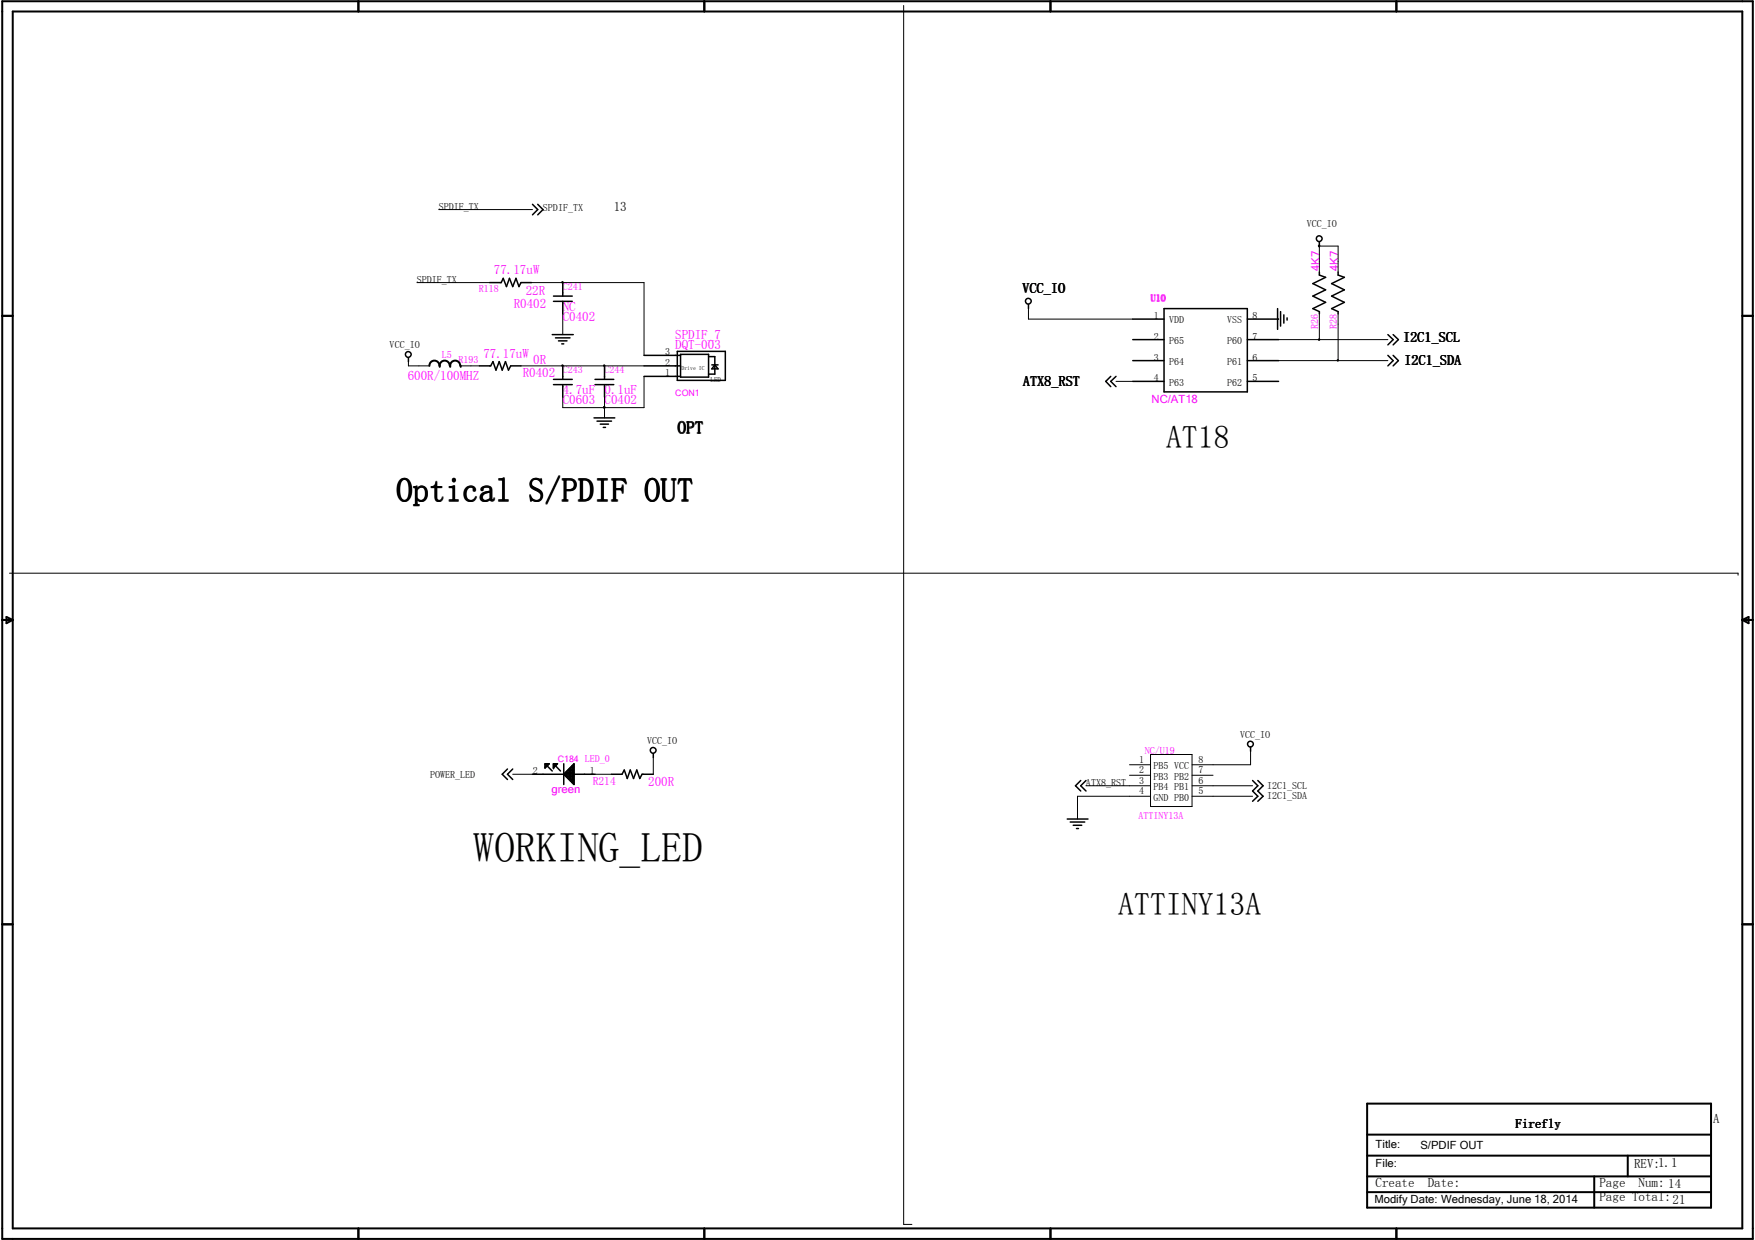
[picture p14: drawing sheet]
<svg xmlns="http://www.w3.org/2000/svg" width="297mm" height="210mm" viewBox="0 0 297 210" stroke-linecap="round" stroke-linejoin="round" font-family="sans-serif">
<defs><g id="words">
<text font-size="7.1" x="80.1" y="145.9">WORKING_LED</text>
<text font-size="5.6" x="67.1" y="84.9">Optical S/PDIF OUT</text>
<g font-size="5.4">
<text x="197.4" y="75.9">AT18</text>
<text x="189.3" y="154.9">ATTINY13A</text>
</g>
<text font-size="2.9" x="114.7" y="73.4">OPT</text>
<g font-size="2.4">
<text x="173.1" y="49.6">VCC_IO</text>
<text x="237.5" y="57.9">I2C1_SCL</text>
<text x="173.2" y="65.3">ATX8_RST</text>
<text x="237.7" y="61.8">I2C1_SDA</text>
</g>
<g font-size="2.2">
<text x="103.9" y="35.6">13</text>
<text x="256.5" y="190.9">Firefly</text>
<text x="289.9" y="190">A</text>
<text x="276.6" y="197.7">REV:1.1</text>
<text x="232.8" y="200.9">Create</text>
<text x="241.6" y="200.9">Date:</text>
<text x="270.7" y="203.4">Page Total:21</text>
<text x="270.7" y="200.9">Page</text>
<text x="277.3" y="200.9">Num: 14</text>
</g>
<g font-size="2.2" fill="#f0f">
<text x="83.6" y="46.4">77.17uW</text>
<text x="86.9" y="52.1">R0402</text>
<text x="89" y="49.9">22R</text>
<text x="95.2" y="52.6">NC</text>
<text x="95.2" y="54.4">C0402</text>
<text x="114.3" y="57.3">SPDIF_7</text>
<text x="114.3" y="59.1">DQT-003</text>
<text x="69" y="64.3">600R/100MHZ</text>
<text x="81.8" y="60.7">77.17uW</text>
<text x="88.5" y="63.8">R0402</text>
<text x="90.3" y="61.6">0R</text>
<text x="95.2" y="68.5">C0603</text>
<text x="95.2" y="66.7">4.7uF</text>
<text x="102.3" y="68.5">C0402</text>
<text x="102.3" y="66.7">0.1uF</text>
<text x="109.7" y="133">200R</text>
</g>
<g font-size="1.9" fill="#f0f">
<text x="223.3" y="45.9" transform="rotate(-90 223.3 45.9)">4K7</text>
<text x="226.5" y="45.9" transform="rotate(-90 226.5 45.9)">4K7</text>
<text x="194.9" y="68.3">NC/AT18</text>
<text x="93.3" y="134.2">green</text>
<text x="100.3" y="132.9">R214</text>
</g>
<g font-size="1.9">
<text x="232.8" y="197.6">File:</text>
<text x="232.8" y="194.4">Title:</text>
<text x="240.4" y="194.6">S/PDIF OUT</text>
<text x="232.6" y="203.6">Modify Date: Wednesday, June 18, 2014</text>
</g>
<g font-size="1.7">
<text x="74.2" y="35.5">SPDIF_TX</text>
<text x="91.9" y="35.6">SPDIF_TX</text>
<text x="221.2" y="38.5">VCC_IO</text>
<text x="70.6" y="47.8">SPDIF_TX</text>
<text x="66" y="58.9">VCC_IO</text>
<text x="195.3" y="54">1</text>
<text x="195.3" y="57.5">2</text>
<text x="197.9" y="54.7">VDD</text>
<text x="197.9" y="58.2">P65</text>
<text x="207.7" y="58.2">P60</text>
<text x="207.7" y="54.7">VSS</text>
<text x="212" y="57.5">7</text>
<text x="212" y="54">8</text>
<text x="112.6" y="61.9">2</text>
<text x="112.6" y="63.7">1</text>
<text x="112.6" y="60.2">3</text>
<text x="195.3" y="61">3</text>
<text x="195.3" y="64.6">4</text>
<text x="197.9" y="61.8">P64</text>
<text x="197.9" y="65.3">P63</text>
<text x="207.7" y="65.3">P62</text>
<text x="207.7" y="61.8">P61</text>
<text x="212" y="64.6">5</text>
<text x="212" y="61">6</text>
<text x="109.6" y="125.9">VCC_IO</text>
<text x="209.9" y="124.9">VCC_IO</text>
<text x="72.8" y="131.6">POWER_LED</text>
<text x="90.2" y="131.1">2</text>
<text x="99.8" y="131.1">1</text>
<text x="192.8" y="129.1">1</text>
<text x="192.8" y="130.9">2</text>
<text x="195.2" y="130.2">PB5 VCC</text>
<text x="195.2" y="132">PB3 PB2</text>
<text x="202.9" y="129.1">8</text>
<text x="202.9" y="130.9">7</text>
<text x="183.8" y="133">ATX8_RST</text>
<text x="192.8" y="132.6">3</text>
<text x="192.8" y="134.4">4</text>
<text x="195.2" y="133.7">PB4 PB1</text>
<text x="195.2" y="135.5">GND PB0</text>
<text x="202.9" y="132.6">6</text>
<text x="202.9" y="134.4">5</text>
<text x="214.5" y="135.3">I2C1_SDA</text>
<text x="214.5" y="133.5">I2C1_SCL</text>
</g>
<g font-size="1.7" fill="#f0f">
<text x="81.1" y="49.4">R118</text>
<text x="95.2" y="49.1">C241</text>
<text x="194.8" y="51">U10</text>
<text x="223.1" y="55.6" transform="rotate(-90 223.1 55.6)">R26</text>
<text x="226.3" y="55.6" transform="rotate(-90 226.3 55.6)">R28</text>
<text x="74.8" y="60.7">L5</text>
<text x="77.6" y="61.4">R193</text>
<text x="95.2" y="63.2">C243</text>
<text x="102.3" y="63.2">C244</text>
<text x="193.8" y="127.6">NC/U19</text>
<text x="192.7" y="138.7">ATTINY13A</text>
</g>
<g font-size="1.5" fill="#f0f">
<text x="114.3" y="67.1">CON1</text>
<text x="94.4" y="128.9">C184 LED_0</text>
</g>
<text font-size="1.2" x="120.3" y="64.7">LED</text>
<text font-size="1" x="115.4" y="62.6">Drive IC</text>
</g></defs>
<g fill="none" stroke="#000" stroke-width=".34">
<path d="M.4 .2h296.3v209.5h-296.3zM2.2 1.9h292.7v206h-292.7zM60.7 .2v1.7M119.2 .2v1.7M177.8 .2v1.7M236.3 .2v1.7M.4 53.5h1.8M294.9 53.5h1.8M74.4 61.9a.85 .85 0 0 0-.9-.9 .85 .85 0 0 0-.8 .9M76.1 61.9a.85 .85 0 0 0-.9-.9 .85 .85 0 0 0-.8 .9M77.9 61.9a.85 .85 0 0 0-.9-.9 .85 .85 0 0 0-.8 .9M.4 104.9h1.8"/>
<path d="M1.1 104.4l1.1 .5-1.1 .6zM294.9 104.9h1.8M294.9 104.9l1-.5v1.1zM.4 156.5h1.8M294.9 156.5h1.8M231.4 192.1h58.2M231.4 186.8h58.2v17.6h-58.2zM231.4 195.6h58.2M231.4 199.1h58.2M269.8 199.1v5.3M275.5 195.6v3.5M60.7 207.9v1.8"/>
<path d="M119.2 207.9v1.8M177.8 207.9v1.8M231.4 201.8h58.2M236.3 207.9v1.8"/>
</g>
<g fill="none" stroke="#000" stroke-width=".17">
<path d="M152.9 .9v206.4h1.4M74.2 35.5h15.9M70.6 47.8h12.3M90 47.8h19v12.4M95.1 47.7h.2v.2h-.2zM95.2 47.8h.1M95.2 53.1v3.5M174.1 52.2v1.8h17.6M216.2 54h.2M216.4 57.5h18.5M223.2 57.4h.1v.2h-.1zM223.2 41.5l.2 .1-.1 .2z"/>
<path d="M223.3 41.7h.1M223.3 41.7v4.4M223.3 53.1v4.4M223.3 41.7h3.2v4.4M226.5 53.1v7.9M69.1 61.2v.7h3.5M78 61.9h3.1M88.2 61.9h20.8M95.1 61.8h.2v.2h-.2zM95.2 61.9h.1M102.2 68.9h.2v.1h-.2zM102.2 61.8h.2v.2h-.2z"/>
<path d="M102.3 61.9h.1M102.3 69h.1M102.3 67.2v3.5M109 63.7v5.3h-13.8v-1.8M188.9 64.6h2.8M216.4 61h18.5M226.3 60.9h.2v.2h-.2zM1.6 97h292.6v.4M86.8 131.1h3.3M100.7 131.1h2.8M110.6 128.2v2.9M183.8 133h10.9"/>
<path d="M191.2 129.5h3.5M191.2 131.2h3.5M194.7 127.7h7.1v8.8h-7.1zM194.7 134.8h-12.3v3.8M201.8 131.2h3.5M201.8 133h10.2M201.8 134.8h10.2M211.7 127.2v2.3h-9.9"/>
</g>
<g fill="none" stroke="#000" stroke-width=".25">
<path d="M90.1 34.6l.9 .9-.9 .9M91 34.6l.9 .9-.9 .9M82.9 47.8h1.9l.4-.7 .5 1.4 .5-1.4 .6 1.4 .5-1.4 .5 1.4 .4-.7h1.8M93.5 56.6h3.5M93.7 50.1h3.2M93.7 51h3.2M94 57.2h2.5M94.5 57.7h1.5M95.1 58.2h.3M95.2 47.8v2.3M95.2 51v2.1M114.6 59.5h8.2v4.9h-8.2z"/>
<path d="M115.2 60h4.7v3.8h-4.7zM174.1 51.5v.7M191.7 54h5.3M191.7 57.5h5.3M197 52.2h14.1v14.1h-14.1zM211.1 54h5.3M211.1 57.5h5.3M216.2 52.2v3.6M216.7 52.7v2.5M217.3 53.3v1.4M217.8 53.8v.4M223.3 40.9v.8"/>
<path d="M223.3 46.1v.5l1.1 .3-2.2 1.1 2.2 1.1-2.2 1 2.2 1.1-2.2 1 1.1 .5v.4M226.5 46.1v.5l1 .3-2.1 1.1 2.1 1.1-2.1 1 2.1 1.1-2.1 1 1.1 .5v.4M234.9 56.6l.9 .9-.9 .9M235.8 56.6l.9 .9-.9 .9M69.1 60.5v.7M81.1 61.9h2l.3-.7 .5 1.5 .6-1.5 .5 1.5 .6-1.5 .5 1.5 .3-.8h1.8M93.7 64.2h3.2M93.7 65.1h3.2M95.2 61.9v2.3M95.2 65.1v2.1M100.5 70.7h3.6M100.7 64.2h3.2"/>
<path d="M100.7 65.1h3.2M101 71.3h2.5M101.6 71.8h1.4M102.1 72.3h.4M102.3 61.9v2.3M102.3 65.1v2.1M109 61.9h6.2M109 60.2h6.2M109 63.7h6.2M119.9 60.4h1.1v2.9h-1.1M120.5 61.8h1M121 61.8l.5 .6h-1z"/>
<path d="M188 63.7l-.8 .9 .8 .8M188.9 63.7l-.9 .9 .9 .8M191.7 61h5.3M191.7 64.6h5.3M211.1 61h5.3M211.1 64.6h5.3M234.9 60.2l.9 .8-.9 .9M235.8 60.2l.9 .8-.9 .9M85.9 130.2l-.9 .9 .9 .9M86.8 130.2l-.9 .9 .9 .9M90.1 131.1h5.3M92.2 130h.1"/>
<path d="M92.2 129.7h.3M92.2 129.5h.6M92.2 129.3h.8l-.8 .7zM92.4 129.3v.5M92.6 129.6l.9 .9M92.7 129.3v.3M92.9 129.3h.1M93.7 130h.1M93.7 129.7h.2M93.7 129.5h.5M93.7 129.3h.7l-.7 .7zM93.9 129.3v.5"/>
<path d="M94 129.6l.9 .9M94.1 129.3v.2M95.4 129.3v3.5M95.5 131h1.7M95.6 131.2h1.6M95.6 130.9v.4M95.8 130.7h1.4M95.8 131.4h1.4M95.9 130.6v.9M96 130.5h1.2M96.1 131.7h1.1M96.1 130.3v1.5"/>
<path d="M96.3 130.2h.9M96.3 132h.9M96.4 130.1v1.9M96.5 132.2h.7M96.5 130h.7M96.6 129.9v2.3M96.8 132.4h.4M96.8 129.7h.4M96.9 129.6v2.9M97 132.7h.2M97 129.5h.2M97.1 129.4v3.4"/>
<path d="M97.2 131.1h3.5M97.2 129.3v3.5l-1.8-1.7zM103.5 131.1h1.8l.4-.8 .5 1.5 .5-1.5 .5 1.5 .6-1.5 .5 1.5 .4-.7h1.9M110.6 127.6v.6M180.6 138.6h3.5M181.1 139.1h2.5M181.6 139.7h1.5M182.9 132.1l-.9 .9 .9 .9M183.8 132.1l-.9 .9 .9 .9M211.7 126.4v.8M212 132.1l.9 .9-.9 .9 .9 .9-.9 .8M212.9 132.1l.9 .9-.9 .9 .9 .9-.9 .8"/>
<path d="M182.2 140.3h.3"/>
<circle cx="174" cy="51" r=".49"/>
<circle cx="223.3" cy="40.4" r=".49"/>
<circle cx="69.1" cy="60" r=".49"/>
<circle cx="110.5" cy="127" r=".49"/>
<circle cx="211.6" cy="126" r=".49"/>
</g>
<g fill="#000">
<circle cx="74.4" cy="61.9" r=".17"/>
<circle cx="76.2" cy="61.9" r=".17"/>
<circle cx="78" cy="61.9" r=".17"/>
</g>
<g fill="#000">
<path d="M95.1 47.7h.2v.2h-.2z" fill-rule="evenodd"/>
<path d="M223.2 57.4h.1v.2h-.1z" fill-rule="evenodd"/>
<path d="M223.2 41.5l.2 .1-.1 .2z" fill-rule="evenodd"/>
<path d="M95.1 61.8h.2v.2h-.2z" fill-rule="evenodd"/>
<path d="M102.2 68.9h.2v.1h-.2z" fill-rule="evenodd"/>
<path d="M102.2 61.8h.2v.2h-.2z" fill-rule="evenodd"/>
<path d="M102.2 68.9h.2v.1h-.2z" fill-rule="evenodd"/>
<path d="M226.3 60.9h.2v.2h-.2z" fill-rule="evenodd"/>
</g>
<use href="#words"/>
</svg>
